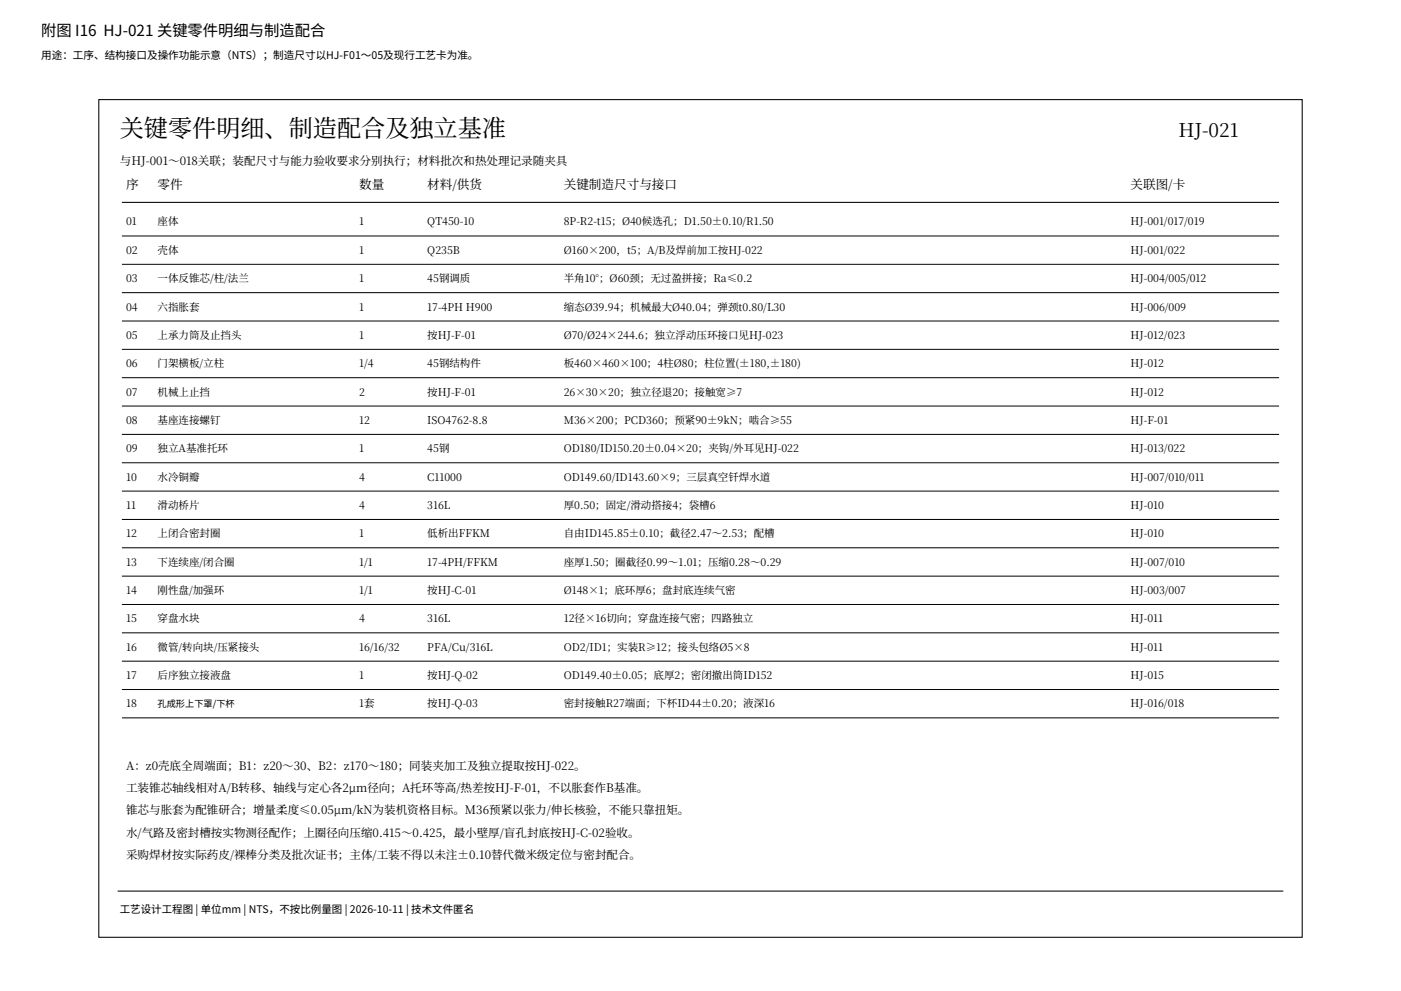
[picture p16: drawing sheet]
<svg xmlns="http://www.w3.org/2000/svg" width="420mm" height="297mm" viewBox="0 0 420 297" stroke-linecap="round" stroke-linejoin="round" font-family="sans-serif">
<defs><g id="words">
<text font-size="7.2" x="35.9" y="41.2">关键零件明细、制造配合及独立基准</text>
<text font-size="5.7" x="353.3" y="41.2">HJ-021</text>
<text font-size="4.6" x="12.3" y="10.9">附图 I16 HJ‑021 关键零件明细与制造配合</text>
<g font-size="3.8">
<text x="37.8" y="56.6">序</text>
<text x="47.2" y="56.6">零件</text>
<text x="107.7" y="56.6">数量</text>
<text x="128.1" y="56.6">材料/供货</text>
<text x="169" y="56.6">关键制造尺寸与接口</text>
<text x="338.9" y="56.6">关联图/卡</text>
</g>
<g font-size="3.5">
<text x="35.9" y="49.4">与HJ-001～018关联；装配尺寸与能力验收要求分别执行；材料批次和热处理记录随夹具</text>
<text x="37.8" y="230.9">A：z0壳底全周端面；B1：z20～30、B2：z170～180；同装夹加工及独立提取按HJ-022。</text>
<text x="37.8" y="237.5">工装锥芯轴线相对A/B转移、轴线与定心各2μm径向；A托环等高/热差按HJ-F-01，不以胀套作B基准。</text>
<text x="37.8" y="244.1">锥芯与胀套为配锥研合；增量柔度≤0.05μm/kN为装机资格目标。M36预紧以张力/伸长核验，不能只靠扭矩。</text>
<text x="37.8" y="250.7">水/气路及密封槽按实物测径配作；上圈径向压缩0.415～0.425，最小壁厚/盲孔封底按HJ-C-02验收。</text>
<text x="37.8" y="257.3">采购焊材按实际药皮/裸棒分类及批次证书；主体/工装不得以未注±0.10替代微米级定位与密封配合。</text>
</g>
<text font-size="3.2" x="12.3" y="17.6">用途：工序、结构接口及操作功能示意（NTS）；制造尺寸以HJ‑F01～05及现行工艺卡为准。</text>
<g font-size="3.1">
<text x="37.8" y="67.6">01</text>
<text x="47.2" y="67.6">座体</text>
<text x="107.7" y="67.6">1</text>
<text x="128.1" y="67.6">QT450-10</text>
<text x="169" y="67.6">8P-R2-t15；Ø40候选孔；D1.50±0.10/R1.50</text>
<text x="338.9" y="67.6">HJ-001/017/019</text>
<text x="37.8" y="76.1">02</text>
<text x="47.2" y="76.1">壳体</text>
<text x="107.7" y="76.1">1</text>
<text x="128.1" y="76.1">Q235B</text>
<text x="169" y="76.1">Ø160×200，t5；A/B及焊前加工按HJ-022</text>
<text x="338.9" y="76.1">HJ-001/022</text>
<text x="37.8" y="84.6">03</text>
<text x="47.2" y="84.6">一体反锥芯/柱/法兰</text>
<text x="107.7" y="84.6">1</text>
<text x="128.1" y="84.6">45钢调质</text>
<text x="169" y="84.6">半角10°；Ø60颈；无过盈拼接；Ra≤0.2</text>
<text x="338.9" y="84.6">HJ-004/005/012</text>
<text x="37.8" y="93.1">04</text>
<text x="47.2" y="93.1">六指胀套</text>
<text x="107.7" y="93.1">1</text>
<text x="128.1" y="93.1">17-4PH H900</text>
<text x="169" y="93.1">缩态Ø39.94；机械最大Ø40.04；弹颈t0.80/L30</text>
<text x="338.9" y="93.1">HJ-006/009</text>
<text x="37.8" y="101.6">05</text>
<text x="47.2" y="101.6">上承力筒及止挡头</text>
<text x="107.7" y="101.6">1</text>
<text x="128.1" y="101.6">按HJ-F-01</text>
<text x="169" y="101.6">Ø70/Ø24×244.6；独立浮动压环接口见HJ-023</text>
<text x="338.9" y="101.6">HJ-012/023</text>
<text x="37.8" y="110.1">06</text>
<text x="47.2" y="110.1">门架横板/立柱</text>
<text x="107.7" y="110.1">1/4</text>
<text x="128.1" y="110.1">45钢结构件</text>
<text x="169" y="110.1">板460×460×100；4柱Ø80；柱位置(±180,±180)</text>
<text x="338.9" y="110.1">HJ-012</text>
<text x="37.8" y="118.5">07</text>
<text x="47.2" y="118.5">机械上止挡</text>
<text x="107.7" y="118.5">2</text>
<text x="128.1" y="118.5">按HJ-F-01</text>
<text x="169" y="118.5">26×30×20；独立径退20；接触宽≥7</text>
<text x="338.9" y="118.5">HJ-012</text>
<text x="37.8" y="127">08</text>
<text x="47.2" y="127">基座连接螺钉</text>
<text x="107.7" y="127">12</text>
<text x="128.1" y="127">ISO4762-8.8</text>
<text x="169" y="127">M36×200；PCD360；预紧90±9kN；啮合≥55</text>
<text x="338.9" y="127">HJ-F-01</text>
<text x="37.8" y="135.5">09</text>
<text x="47.2" y="135.5">独立A基准托环</text>
<text x="107.7" y="135.5">1</text>
<text x="128.1" y="135.5">45钢</text>
<text x="169" y="135.5">OD180/ID150.20±0.04×20；夹钩/外耳见HJ-022</text>
<text x="338.9" y="135.5">HJ-013/022</text>
<text x="37.8" y="144">10</text>
<text x="47.2" y="144">水冷铜瓣</text>
<text x="107.7" y="144">4</text>
<text x="128.1" y="144">C11000</text>
<text x="169" y="144">OD149.60/ID143.60×9；三层真空钎焊水道</text>
<text x="338.9" y="144">HJ-007/010/011</text>
<text x="37.8" y="152.5">11</text>
<text x="47.2" y="152.5">滑动桥片</text>
<text x="107.7" y="152.5">4</text>
<text x="128.1" y="152.5">316L</text>
<text x="169" y="152.5">厚0.50；固定/滑动搭接4；袋槽6</text>
<text x="338.9" y="152.5">HJ-010</text>
<text x="37.8" y="161">12</text>
<text x="47.2" y="161">上闭合密封圈</text>
<text x="107.7" y="161">1</text>
<text x="128.1" y="161">低析出FFKM</text>
<text x="169" y="161">自由ID145.85±0.10；截径2.47～2.53；配槽</text>
<text x="338.9" y="161">HJ-010</text>
<text x="37.8" y="169.5">13</text>
<text x="47.2" y="169.5">下连续座/闭合圈</text>
<text x="107.7" y="169.5">1/1</text>
<text x="128.1" y="169.5">17-4PH/FFKM</text>
<text x="169" y="169.5">座厚1.50；圈截径0.99～1.01；压缩0.28～0.29</text>
<text x="338.9" y="169.5">HJ-007/010</text>
<text x="37.8" y="178">14</text>
<text x="47.2" y="178">刚性盘/加强环</text>
<text x="107.7" y="178">1/1</text>
<text x="128.1" y="178">按HJ-C-01</text>
<text x="169" y="178">Ø148×1；底环厚6；盘封底连续气密</text>
<text x="338.9" y="178">HJ-003/007</text>
<text x="37.8" y="186.5">15</text>
<text x="47.2" y="186.5">穿盘水块</text>
<text x="107.7" y="186.5">4</text>
<text x="128.1" y="186.5">316L</text>
<text x="169" y="186.5">12径×16切向；穿盘连接气密；四路独立</text>
<text x="338.9" y="186.5">HJ-011</text>
<text x="37.8" y="195">16</text>
<text x="47.2" y="195">微管/转向块/压紧接头</text>
<text x="107.7" y="195">16/16/32</text>
<text x="128.1" y="195">PFA/Cu/316L</text>
<text x="169" y="195">OD2/ID1；实装R≥12；接头包络Ø5×8</text>
<text x="338.9" y="195">HJ-011</text>
<text x="37.8" y="203.5">17</text>
<text x="47.2" y="203.5">后序独立接液盘</text>
<text x="107.7" y="203.5">1</text>
<text x="128.1" y="203.5">按HJ-Q-02</text>
<text x="169" y="203.5">OD149.40±0.05；底厚2；密闭撤出筒ID152</text>
<text x="338.9" y="203.5">HJ-015</text>
<text x="37.8" y="212">18</text>
<text x="107.7" y="212">1套</text>
<text x="128.1" y="212">按HJ-Q-03</text>
<text x="169" y="212">密封接触R27端面；下杯ID44±0.20；液深16</text>
<text x="338.9" y="212">HJ-016/018</text>
<text x="35.9" y="273.7">工艺设计工程图 | 单位mm | NTS，不按比例量图 | 2026‑10‑11 | 技术文件匿名</text>
</g>
<text font-size="2.8" x="47.2" y="212">孔成形上下罩/下杯</text>
</g></defs>
<path d="M29.6 29.9h360.8v251h-360.8zM36.5 60.7h347M35.3 267.1h349.4" fill="none" stroke="#000" stroke-width=".31"/>
<g fill="none" stroke="#000" stroke-width=".3">
<path d="M36.5 70.7h347M36.5 79.2h347M36.5 87.7h347M36.5 96.2h347M36.5 104.7h347M36.5 113.2h347M36.5 121.7h347M36.5 130.2h347M36.5 138.7h347M36.5 147.2h347M36.5 155.7h347M36.5 164.2h347"/>
<path d="M36.5 172.7h347M36.5 181.2h347M36.5 189.7h347M36.5 198.2h347M36.5 206.6h347M36.5 215.1h347"/>
</g>
<g fill="#fff" stroke="#fff" stroke-width=".31">
<path d="M35.9 270.9h108.1v3.1h-108.1z"/>
<path d="M47.2 209.2h23.2v3.2h-23.2z"/>
</g>
<use href="#words"/>
</svg>
